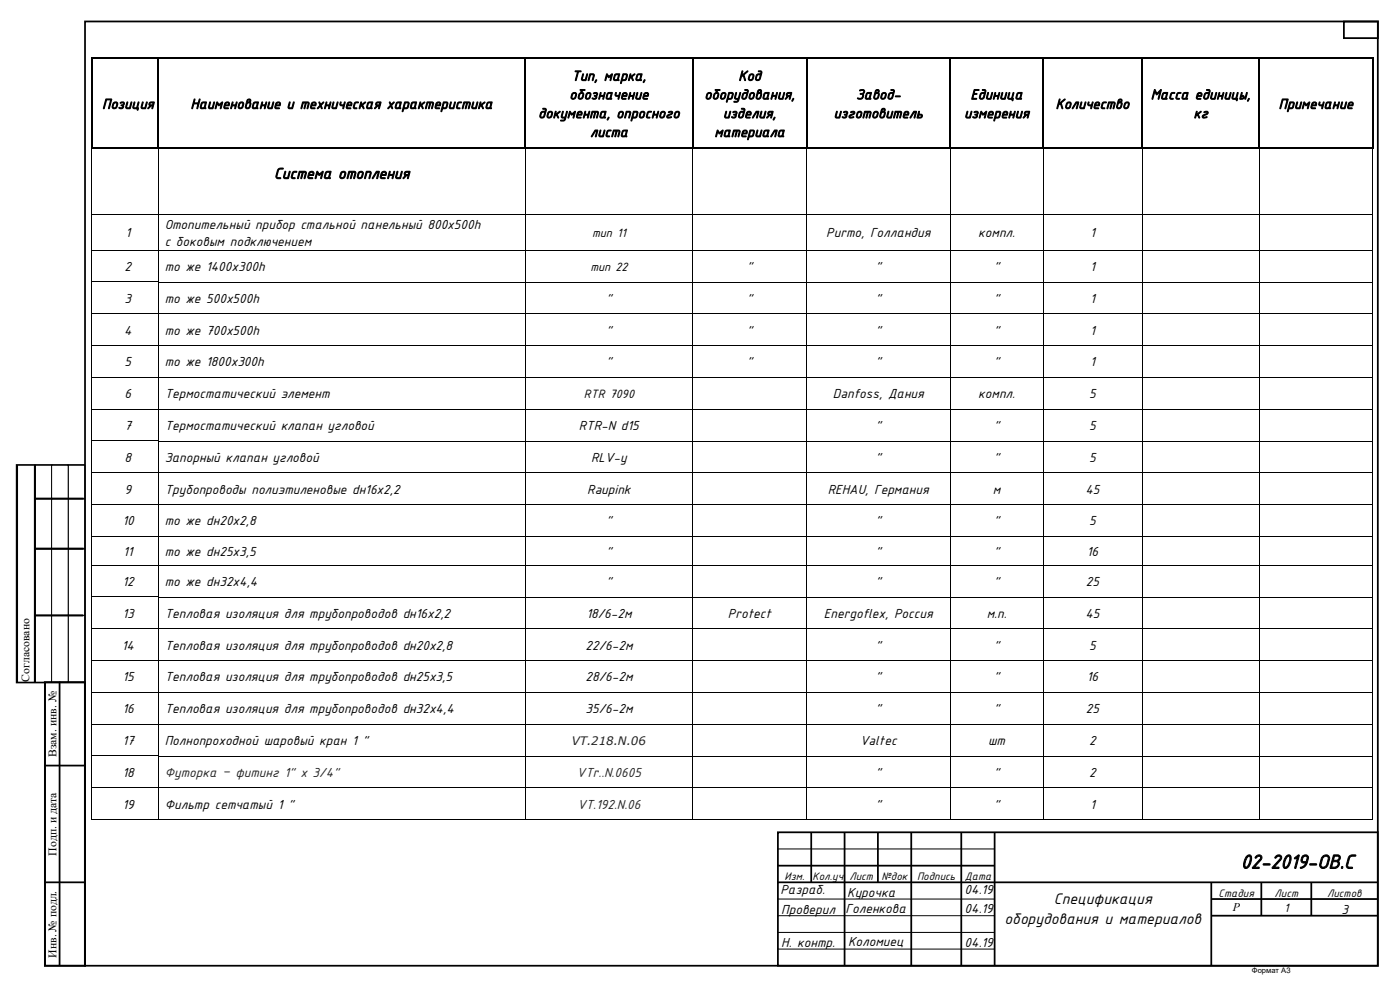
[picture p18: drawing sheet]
<svg xmlns="http://www.w3.org/2000/svg" width="420mm" height="297mm" viewBox="0 0 420 297" stroke-linecap="round" stroke-linejoin="round" font-family="sans-serif">
<defs><g id="words">
<text font-size="6.3" x="372.2" y="260.3">02-2019-ОВ.С</text>
<g font-size="5">
<text x="82.2" y="53.6">Система отопления</text>
<text x="316.2" y="270.8">Спецификация</text>
<text x="301.4" y="276.9">оборудования и материалов</text>
</g>
<g font-size="4.6">
<text x="170.8" y="29.8">обозначение</text>
<text x="171.5" y="24.2">Тип, марка,</text>
<text x="211.3" y="29.8">оборудования,</text>
<text x="221.5" y="24.2">Код</text>
<text x="256.8" y="29.8">Завод-</text>
<text x="291.2" y="29.8">Единица</text>
<text x="345.2" y="29.8">Масса единицы,</text>
<text x="30.6" y="32.6">Позиция</text>
<text x="57.2" y="32.6">Наименование и техническая характеристика</text>
<text x="161.4" y="35.4">документа, опросного</text>
<text x="216.9" y="35.4">изделия,</text>
<text x="250.1" y="35.4">изготовитель</text>
<text x="289.2" y="35.4">измерения</text>
<text x="316.7" y="32.6">Количество</text>
<text x="358" y="35.4">кг</text>
<text x="383.6" y="32.6">Примечание</text>
<text x="177" y="41">листа</text>
<text x="214.3" y="41">материала</text>
</g>
<g font-size="4.2">
<text x="37.7" y="71.2">1</text>
<text x="49.4" y="68.6">Отопительный прибор стальной панельный 800х500h</text>
<text x="247.9" y="71.2">Purmo, Голландия</text>
<text x="293.5" y="71.2">компл.</text>
<text x="327" y="71.2">1</text>
<text x="49.4" y="73.8">с боковым подключением</text>
<text x="37.4" y="81.2">2</text>
<text x="49.4" y="81.2">то же 1400х300h</text>
<text x="224" y="81.2">&quot;</text>
<text x="262.7" y="81.2">&quot;</text>
<text x="298.1" y="81.2">&quot;</text>
<text x="327" y="81.2">1</text>
<text x="37.4" y="90.8">3</text>
<text x="49.4" y="90.8">то же 500х500h</text>
<text x="181.8" y="90.8">&quot;</text>
<text x="224" y="90.8">&quot;</text>
<text x="262.7" y="90.8">&quot;</text>
<text x="298.1" y="90.8">&quot;</text>
<text x="327" y="90.8">1</text>
<text x="37.3" y="100.3">4</text>
<text x="49.4" y="100.3">то же 700х500h</text>
<text x="181.8" y="100.3">&quot;</text>
<text x="224" y="100.3">&quot;</text>
<text x="262.7" y="100.3">&quot;</text>
<text x="298.1" y="100.3">&quot;</text>
<text x="327" y="100.3">1</text>
<text x="37.4" y="109.8">5</text>
<text x="49.4" y="109.8">то же 1800х300h</text>
<text x="181.8" y="109.8">&quot;</text>
<text x="224" y="109.8">&quot;</text>
<text x="262.7" y="109.8">&quot;</text>
<text x="298.1" y="109.8">&quot;</text>
<text x="327" y="109.8">1</text>
<text x="37.4" y="119.4">6</text>
<text x="49.4" y="119.4">Термостатический элемент</text>
<text x="249.9" y="119.4">Danfoss, Дания</text>
<text x="293.5" y="119.4">компл.</text>
<text x="326.7" y="119.4">5</text>
<text x="37.4" y="128.9">7</text>
<text x="49.4" y="128.9">Термостатический клапан угловой</text>
<text x="173.6" y="128.9">RTR-N d15</text>
<text x="262.7" y="128.9">&quot;</text>
<text x="298.1" y="128.9">&quot;</text>
<text x="326.7" y="128.9">5</text>
<text x="37.4" y="138.4">8</text>
<text x="49.4" y="138.4">Запорный клапан угловой</text>
<text x="177.3" y="138.4">RLV-у</text>
<text x="262.7" y="138.4">&quot;</text>
<text x="298.1" y="138.4">&quot;</text>
<text x="326.7" y="138.4">5</text>
<text x="37.4" y="147.9">9</text>
<text x="49.4" y="147.9">Трубопроводы полиэтиленовые dн16х2,2</text>
<text x="176.2" y="147.9">Raupink</text>
<text x="248.3" y="147.9">REHAU, Германия</text>
<text x="297.8" y="147.9">м</text>
<text x="325.6" y="147.9">45</text>
<text x="36.7" y="157.5">10</text>
<text x="49.4" y="157.5">то же dн20х2,8</text>
<text x="181.8" y="157.5">&quot;</text>
<text x="262.7" y="157.5">&quot;</text>
<text x="298.1" y="157.5">&quot;</text>
<text x="326.7" y="157.5">5</text>
<text x="37" y="166.6">11</text>
<text x="49.4" y="166.6">то же dн25х3,5</text>
<text x="181.8" y="166.6">&quot;</text>
<text x="262.7" y="166.6">&quot;</text>
<text x="298.1" y="166.6">&quot;</text>
<text x="326" y="166.6">16</text>
<text x="36.7" y="175.7">12</text>
<text x="49.4" y="175.7">то же dн32х4,4</text>
<text x="181.8" y="175.7">&quot;</text>
<text x="262.7" y="175.7">&quot;</text>
<text x="298.1" y="175.7">&quot;</text>
<text x="325.7" y="175.7">25</text>
<text x="36.7" y="185.2">13</text>
<text x="49.4" y="185.2">Тепловая изоляция для трубопроводов dн16х2,2</text>
<text x="175.9" y="185.2">18/6-2м</text>
<text x="218.4" y="185.2">Protect</text>
<text x="247.2" y="185.2">Energoflex, Россия</text>
<text x="296" y="185.2">м.п.</text>
<text x="325.6" y="185.2">45</text>
<text x="36.5" y="194.7">14</text>
<text x="49.4" y="194.7">Тепловая изоляция для трубопроводов dн20х2,8</text>
<text x="175.6" y="194.7">22/6-2м</text>
<text x="262.7" y="194.7">&quot;</text>
<text x="298.1" y="194.7">&quot;</text>
<text x="326.7" y="194.7">5</text>
<text x="36.7" y="204.2">15</text>
<text x="49.4" y="204.2">Тепловая изоляция для трубопроводов dн25х3,5</text>
<text x="175.6" y="204.2">28/6-2м</text>
<text x="262.7" y="204.2">&quot;</text>
<text x="298.1" y="204.2">&quot;</text>
<text x="326" y="204.2">16</text>
<text x="36.7" y="213.8">16</text>
<text x="49.4" y="213.8">Тепловая изоляция для трубопроводов dн32х4,4</text>
<text x="175.6" y="213.8">35/6-2м</text>
<text x="262.7" y="213.8">&quot;</text>
<text x="298.1" y="213.8">&quot;</text>
<text x="325.7" y="213.8">25</text>
<text x="36.7" y="223.3">17</text>
<text x="49.4" y="223.3">Полнопроходной шаровый кран 1 &quot;</text>
<text x="258" y="223.3">Valtec</text>
<text x="296.4" y="223.3">шт</text>
<text x="326.7" y="223.3">2</text>
<text x="36.7" y="232.8">18</text>
<text x="262.7" y="232.8">&quot;</text>
<text x="298.1" y="232.8">&quot;</text>
<text x="326.7" y="232.8">2</text>
<text x="36.7" y="242.4">19</text>
<text x="49.4" y="242.4">Фильтр сетчатый 1 &quot;</text>
<text x="262.7" y="242.4">&quot;</text>
<text x="298.1" y="242.4">&quot;</text>
<text x="327" y="242.4">1</text>
<text x="234.1" y="268">Разраб.</text>
<text x="254.2" y="268.7">Курочка</text>
<text x="289.4" y="268">04.19</text>
<text x="234.4" y="273.9">Проверил</text>
<text x="253.6" y="273.7">Голенкова</text>
<text x="289.4" y="273.7">04.19</text>
<text x="402.4" y="273.9">3</text>
<text x="234.4" y="283.7">Н. контр.</text>
<text x="254.4" y="283.4">Коломиец</text>
<text x="289.4" y="283.7">04.19</text>
</g>
<g font-size="4.2" fill="#222">
<text x="49.4" y="232.8">Футорка – фитинг 1&quot; х 3/4&quot;</text>
<text x="173.1" y="232.8">VTr..N.0605</text>
<text x="173.2" y="242.4">VT.192.N.06</text>
</g>
<g font-size="3.9">
<text x="177.6" y="71">тип 11</text>
<text x="177.1" y="81.1">тип 22</text>
<text x="175.2" y="119.2">RTR 7090</text>
<text x="385.2" y="273.3">1</text>
</g>
<g font-size="3.5">
<text x="8.8" y="204.3" transform="rotate(-90 8.8 204.3)">Согласовано</text>
<text x="17" y="226.9" transform="rotate(-90 17 226.9)">Взам. инв. №</text>
<text x="17" y="256.4" transform="rotate(-90 17 256.4)">Подп. и дата</text>
<text x="235.3" y="263.7">Изм.</text>
<text x="243.8" y="263.7">Кол.уч</text>
<text x="254.9" y="263.7">Лист</text>
<text x="264.5" y="263.7">№док</text>
<text x="275.1" y="263.7">Подпись</text>
<text x="289.4" y="263.7">Дата</text>
<text x="365.6" y="268.7">Стадия</text>
<text x="382.4" y="268.7">Лист</text>
<text x="398.2" y="268.7">Листов</text>
<text x="369.8" y="272.9">Р</text>
<text x="17" y="287" transform="rotate(-90 17 287)">Инв. № подл.</text>
</g>
<text font-size="3.5" fill="#222" x="171.6" y="223.3">VT.218.N.06</text>
<text font-size="2.3" x="375.6" y="291.8">Формат А3</text>
</g></defs>
<path d="M13.5 204.5h12v85h-12z" fill="none" stroke="#000" stroke-width=".53"/>
<path d="M5.1 139.5h20v65h-20z" fill-rule="evenodd" fill="#fff"/>
<path d="M5.1 139.5h20v65h-20z" fill="none" stroke="#000" stroke-width=".71"/>
<path d="M10.5 139.5v65" fill="none" stroke="#000" stroke-width=".53"/>
<path d="M20.5 184.4h5v20.1h-5z" fill-rule="evenodd" fill="#fff"/>
<path d="M20.5 184.4h5v20.1h-5z" fill="none" stroke="#000" stroke-width=".3"/>
<path d="M15.5 184.4h5v20.1h-5z" fill-rule="evenodd" fill="#fff"/>
<path d="M15.5 184.4h5v20.1h-5z" fill="none" stroke="#000" stroke-width=".3"/>
<path d="M10.5 184.4h5v20.1h-5z" fill-rule="evenodd" fill="#fff"/>
<path d="M10.5 184.4h5v20.1h-5z" fill="none" stroke="#000" stroke-width=".3"/>
<path d="M20.5 164.4h5v20h-5z" fill-rule="evenodd" fill="#fff"/>
<path d="M20.5 164.4h5v20h-5z" fill="none" stroke="#000" stroke-width=".3"/>
<path d="M15.5 164.4h5v20h-5z" fill-rule="evenodd" fill="#fff"/>
<path d="M15.5 164.4h5v20h-5z" fill="none" stroke="#000" stroke-width=".3"/>
<path d="M10.5 164.4h5v20h-5z" fill-rule="evenodd" fill="#fff"/>
<path d="M10.5 164.4h5v20h-5z" fill="none" stroke="#000" stroke-width=".3"/>
<path d="M20.5 149.5h5v14.9h-5z" fill-rule="evenodd" fill="#fff"/>
<path d="M20.5 149.5h5v14.9h-5z" fill="none" stroke="#000" stroke-width=".3"/>
<path d="M15.5 149.5h5v14.9h-5z" fill-rule="evenodd" fill="#fff"/>
<path d="M15.5 149.5h5v14.9h-5z" fill="none" stroke="#000" stroke-width=".3"/>
<path d="M10.5 149.5h5v14.9h-5z" fill-rule="evenodd" fill="#fff"/>
<path d="M10.5 149.5h5v14.9h-5z" fill="none" stroke="#000" stroke-width=".3"/>
<path d="M20.5 139.5h5v10h-5z" fill-rule="evenodd" fill="#fff"/>
<path d="M20.5 139.5h5v10h-5z" fill="none" stroke="#000" stroke-width=".3"/>
<path d="M15.5 139.5h5v10h-5z" fill-rule="evenodd" fill="#fff"/>
<path d="M15.5 139.5h5v10h-5z" fill="none" stroke="#000" stroke-width=".3"/>
<path d="M10.5 139.5h5v10h-5z" fill-rule="evenodd" fill="#fff"/>
<path d="M10.5 139.5h5v10h-5z" fill="none" stroke="#000" stroke-width=".3"/>
<path d="M5.3 139.5h5.2v65h-5.2z" fill-rule="evenodd" fill="#fff"/>
<path d="M5.3 139.5h5.2v65h-5.2zM5.3 139.5v65" fill="none" stroke="#000" stroke-width=".3"/>
<path d="M10.5 139.5v65M10.5 149.5h14.6M10.5 164.4h14.6M10.5 184.4h14.5" fill="none" stroke="#000" stroke-width=".62" stroke-linecap="butt"/>
<path d="M403.2 6.4h10.2v5h-10.2z" fill-rule="evenodd" fill="#fff"/>
<g fill="none" stroke="#000" stroke-width=".53">
<path d="M25.5 6.4h387.8v283h-387.8zM403.2 6.4h10.2v5h-10.2zM13.5 204.4h12v85h-12zM17.9 204.3v85M13.5 229.4h12M233.4 249.4h179.9v40.1h-179.9zM233.4 259.5h65M243.4 249.4v15M253.4 249.4v40.1M263.4 249.4v15M273.4 249.4v40.1M288.4 249.4v40.1"/>
<path d="M298.4 249.4v40.1M13.5 264.4h12M233.4 264.4h180M363.4 264.4v25M363.4 269.5h50M363.4 274.4h50M378.4 264.4v10M393.4 264.4v10"/>
</g>
<path d="M233.4 254.4h65M233.4 269.5h65M233.4 274.4h65M233.4 279.5h65M233.4 284.4h65" fill="none" stroke="#000" stroke-width=".3"/>
<g fill="#000">
<path d="M27.3 17.4h.4v.3h-.4z" fill-rule="evenodd"/>
<path d="M27.3 17.4h.4v.3h-.4z" fill-rule="evenodd"/>
<path d="M47.3 17.4h.4v.3h-.4z" fill-rule="evenodd"/>
<path d="M157.4 17.4h.3v.3h-.3z" fill-rule="evenodd"/>
<path d="M207.7 17.4h.3v.3h-.3z" fill-rule="evenodd"/>
<path d="M241.8 17.4h.3v.3h-.3z" fill-rule="evenodd"/>
<path d="M284.9 17.4h.3v.3h-.3z" fill-rule="evenodd"/>
<path d="M312.7 17.4h.4v.3h-.4z" fill-rule="evenodd"/>
<path d="M342.4 17.4h.4v.3h-.4z" fill-rule="evenodd"/>
<path d="M377.6 17.4h.3v.3h-.3z" fill-rule="evenodd"/>
<path d="M411.7 17.4h.3v.3h-.3z" fill-rule="evenodd"/>
<path d="M411.7 17.4h.3v.3h-.3z" fill-rule="evenodd"/>
</g>
<g fill="none" stroke="#000" stroke-width=".34">
<path d="M27.5 17.7v26.5M27.7 17.5h19.6M47.5 17.7v26.5M47.7 17.5h109.7M157.5 17.7v26.5M157.7 17.5h50M207.8 17.7v26.5M208 17.5h33.8M242 17.7v26.5M242.1 17.5h42.8M285.1 17.7v26.5M285.2 17.5h27.5"/>
<path d="M312.9 17.7v26.5M313.1 17.5h29.3M342.6 17.7v26.5M342.8 17.5h34.8M377.8 17.7v26.5M377.9 17.5h33.8M411.9 17.7v26.5"/>
</g>
<g fill="#fff">
<path d="M47.6 44.5h109.8v19.8h-109.8z" fill-rule="evenodd"/>
<path d="M49.4 44.5h106.2v10.3h-106.2z" fill-rule="evenodd"/>
<path d="M49.4 54.8h106.2v9.5h-106.2z" fill-rule="evenodd"/>
<path d="M157.7 44.5h50v19.8h-50z" fill-rule="evenodd"/>
<path d="M159.4 49.7h46.5v9.4h-46.5z" fill-rule="evenodd"/>
<path d="M208 44.5h33.8v19.8h-33.8z" fill-rule="evenodd"/>
<path d="M209.7 49.7h30.4v9.4h-30.4z" fill-rule="evenodd"/>
<path d="M242.1 44.5h42.8v19.8h-42.8z" fill-rule="evenodd"/>
<path d="M243.9 49.7h39.3v9.4h-39.3z" fill-rule="evenodd"/>
<path d="M285.2 44.5h27.6v19.8h-27.6z" fill-rule="evenodd"/>
<path d="M287 49.7h24v9.4h-24z" fill-rule="evenodd"/>
<path d="M313 44.5h29.5v19.8h-29.5z" fill-rule="evenodd"/>
<path d="M314.8 49.7h25.9v9.4h-25.9z" fill-rule="evenodd"/>
</g>
<g fill="#000">
<path d="M27.3 44.2h.4v.3h-.4z" fill-rule="evenodd"/>
<path d="M27.3 44.2h.4v.3h-.4z" fill-rule="evenodd"/>
<path d="M27.7 44.2h.3v.3h-.3z" fill-rule="evenodd"/>
<path d="M47.3 44.2h.4v.3h-.4z" fill-rule="evenodd"/>
<path d="M47.7 44.2h.3v.3h-.3z" fill-rule="evenodd"/>
<path d="M157.4 44.2h.3v.3h-.3z" fill-rule="evenodd"/>
<path d="M157.7 44.2h.3v.3h-.3z" fill-rule="evenodd"/>
<path d="M207.7 44.2h.3v.3h-.3z" fill-rule="evenodd"/>
<path d="M208 44.2h.3v.3h-.3z" fill-rule="evenodd"/>
<path d="M241.8 44.2h.3v.3h-.3z" fill-rule="evenodd"/>
<path d="M242.1 44.2h.4v.3h-.4z" fill-rule="evenodd"/>
<path d="M284.9 44.2h.3v.3h-.3z" fill-rule="evenodd"/>
<path d="M285.2 44.2h.4v.3h-.4z" fill-rule="evenodd"/>
<path d="M312.7 44.2h.4v.3h-.4z" fill-rule="evenodd"/>
<path d="M313.1 44.2h.3v.3h-.3z" fill-rule="evenodd"/>
<path d="M342.4 44.2h.4v.3h-.4z" fill-rule="evenodd"/>
<path d="M342.8 44.2h.3v.3h-.3z" fill-rule="evenodd"/>
<path d="M377.6 44.2h.3v.3h-.3z" fill-rule="evenodd"/>
<path d="M377.9 44.2h.4v.3h-.4z" fill-rule="evenodd"/>
<path d="M411.7 44.2h.3v.3h-.3z" fill-rule="evenodd"/>
<path d="M411.7 44.2h.3v.3h-.3z" fill-rule="evenodd"/>
</g>
<path d="M28 44.4h19.3M48 44.4h109.4M158 44.4h49.7M208.3 44.4h33.5M242.5 44.4h42.4M285.6 44.4h27.1M313.4 44.4h29M343.1 44.4h34.5M378.3 44.4h33.4" fill="none" stroke="#000" stroke-width=".34"/>
<path d="M27.5 44.5v19.8M47.5 44.5v19.8M157.5 44.5v19.8M207.8 44.5v19.8M242 44.5v19.8M285.1 44.5v19.8M312.9 44.5v19.8M342.6 44.5v19.8M377.8 44.5v19.8M411.9 44.5v19.8" fill="none" stroke="#000" stroke-width=".3"/>
<g fill="#fff">
<path d="M47.6 64.5h109.8v10.4h-109.8z" fill-rule="evenodd"/>
<path d="M49.4 64.5h106.2v5.2h-106.2z" fill-rule="evenodd"/>
<path d="M49.4 69.7h106.2v5.2h-106.2z" fill-rule="evenodd"/>
<path d="M157.7 64.5h50v10.4h-50z" fill-rule="evenodd"/>
<path d="M159.4 67.3h46.5v4.8h-46.5z" fill-rule="evenodd"/>
<path d="M208 64.5h33.8v10.4h-33.8z" fill-rule="evenodd"/>
<path d="M209.7 67.1h30.4v5.2h-30.4z" fill-rule="evenodd"/>
<path d="M242.1 64.5h42.8v10.4h-42.8z" fill-rule="evenodd"/>
<path d="M243.9 67.1h39.3v5.2h-39.3z" fill-rule="evenodd"/>
<path d="M285.2 64.5h27.6v10.4h-27.6z" fill-rule="evenodd"/>
<path d="M287 67.1h24v5.2h-24z" fill-rule="evenodd"/>
<path d="M313 64.5h29.5v10.4h-29.5z" fill-rule="evenodd"/>
<path d="M314.8 67.1h25.9v5.2h-25.9z" fill-rule="evenodd"/>
</g>
<g fill="#000">
<path d="M27.4 64.3l.2 .2z" fill-rule="evenodd"/>
<path d="M47.4 64.3l.2 .2z" fill-rule="evenodd"/>
<path d="M157.4 64.3h.3v.2h-.3z" fill-rule="evenodd"/>
<path d="M207.7 64.3h.3v.2h-.3z" fill-rule="evenodd"/>
<path d="M241.8 64.3h.3v.2h-.3z" fill-rule="evenodd"/>
<path d="M284.9 64.3h.3v.2h-.3z" fill-rule="evenodd"/>
<path d="M312.8 64.3h.2v.2h-.2z" fill-rule="evenodd"/>
<path d="M342.5 64.3h.2v.2h-.2z" fill-rule="evenodd"/>
<path d="M377.6 64.3h.3v.2h-.3z" fill-rule="evenodd"/>
<path d="M411.8 64.3l.1 .2z" fill-rule="evenodd"/>
</g>
<g fill="none" stroke="#000" stroke-width=".3">
<path d="M27.5 64.5v10.4M27.6 64.4h19.8M47.5 64.5v10.4M47.6 64.4h109.8M157.5 64.5v10.4M157.7 64.4h50M207.8 64.5v10.4M208 64.4h33.8M242 64.5v10.4M242.1 64.4h42.8M285.1 64.5v10.4M285.2 64.4h27.6"/>
<path d="M312.9 64.5v10.4M313 64.4h29.5M342.6 64.5v10.4M342.7 64.4h34.9M377.8 64.5v10.4M377.9 64.4h33.9M411.9 64.5v10.4"/>
</g>
<g fill="#fff">
<path d="M47.6 75.1h109.8v9.3h-109.8z" fill-rule="evenodd"/>
<path d="M49.4 77.2h106.2v5.2h-106.2z" fill-rule="evenodd"/>
<path d="M157.7 75.1h50v9.3h-50z" fill-rule="evenodd"/>
<path d="M159.4 77.4h46.5v4.8h-46.5z" fill-rule="evenodd"/>
<path d="M208 75.1h33.8v9.3h-33.8z" fill-rule="evenodd"/>
<path d="M209.7 77.2h30.4v5.2h-30.4z" fill-rule="evenodd"/>
<path d="M242.1 75.1h42.8v9.3h-42.8z" fill-rule="evenodd"/>
<path d="M243.9 77.2h39.3v5.2h-39.3z" fill-rule="evenodd"/>
<path d="M285.2 75.1h27.6v9.3h-27.6z" fill-rule="evenodd"/>
<path d="M287 77.2h24v5.2h-24z" fill-rule="evenodd"/>
<path d="M313 75.1h29.5v9.3h-29.5z" fill-rule="evenodd"/>
<path d="M314.8 77.2h25.9v5.2h-25.9z" fill-rule="evenodd"/>
</g>
<g fill="#000">
<path d="M27.4 74.9l.2 .2z" fill-rule="evenodd"/>
<path d="M47.4 74.9l.2 .2z" fill-rule="evenodd"/>
<path d="M157.4 74.9h.3v.2h-.3z" fill-rule="evenodd"/>
<path d="M207.7 74.9h.3v.2h-.3z" fill-rule="evenodd"/>
<path d="M241.8 74.9h.3v.2h-.3z" fill-rule="evenodd"/>
<path d="M284.9 74.9h.3v.2h-.3z" fill-rule="evenodd"/>
<path d="M312.8 74.9h.2v.2h-.2z" fill-rule="evenodd"/>
<path d="M342.5 74.9h.2v.2h-.2z" fill-rule="evenodd"/>
<path d="M377.6 74.9h.3v.2h-.3z" fill-rule="evenodd"/>
<path d="M411.8 74.9l.1 .2z" fill-rule="evenodd"/>
</g>
<g fill="none" stroke="#000" stroke-width=".3">
<path d="M27.5 75.1v9.3M27.6 75h19.8M47.5 75.1v9.3M47.6 75h109.8M157.5 75.1v9.3M157.7 75h50M207.8 75.1v9.3M208 75h33.8M242 75.1v9.3M242.1 75h42.8M285.1 75.1v9.3M285.2 75h27.6"/>
<path d="M312.9 75.1v9.3M313 75h29.5M342.6 75.1v9.3M342.7 75h34.9M377.8 75.1v9.3M377.9 75h33.9M411.9 75.1v9.3"/>
</g>
<g fill="#fff">
<path d="M47.6 84.7h109.8v9.3h-109.8z" fill-rule="evenodd"/>
<path d="M49.4 86.7h106.2v5.2h-106.2z" fill-rule="evenodd"/>
<path d="M157.7 84.7h50v9.3h-50z" fill-rule="evenodd"/>
<path d="M159.4 86.7h46.5v5.2h-46.5z" fill-rule="evenodd"/>
<path d="M208 84.7h33.8v9.3h-33.8z" fill-rule="evenodd"/>
<path d="M209.7 86.7h30.4v5.2h-30.4z" fill-rule="evenodd"/>
<path d="M242.1 84.7h42.8v9.3h-42.8z" fill-rule="evenodd"/>
<path d="M243.9 86.7h39.3v5.2h-39.3z" fill-rule="evenodd"/>
<path d="M285.2 84.7h27.6v9.3h-27.6z" fill-rule="evenodd"/>
<path d="M287 86.7h24v5.2h-24z" fill-rule="evenodd"/>
<path d="M313 84.7h29.5v9.3h-29.5z" fill-rule="evenodd"/>
<path d="M314.8 86.7h25.9v5.2h-25.9z" fill-rule="evenodd"/>
</g>
<g fill="#000">
<path d="M27.4 84.4l.2 .3z" fill-rule="evenodd"/>
<path d="M47.4 84.4l.2 .3z" fill-rule="evenodd"/>
<path d="M157.4 84.4h.3v.3h-.3z" fill-rule="evenodd"/>
<path d="M207.7 84.4h.3v.3h-.3z" fill-rule="evenodd"/>
<path d="M241.8 84.4h.3v.3h-.3z" fill-rule="evenodd"/>
<path d="M284.9 84.4h.3v.3h-.3z" fill-rule="evenodd"/>
<path d="M312.8 84.4h.2v.3h-.2z" fill-rule="evenodd"/>
<path d="M342.5 84.4h.2v.3h-.2z" fill-rule="evenodd"/>
<path d="M377.6 84.4h.3v.3h-.3z" fill-rule="evenodd"/>
<path d="M411.8 84.4l.1 .3z" fill-rule="evenodd"/>
</g>
<g fill="none" stroke="#000" stroke-width=".3">
<path d="M27.5 84.7v9.3M27.6 84.5h19.8M47.5 84.7v9.3M47.6 84.5h109.8M157.5 84.7v9.3M157.7 84.5h50M207.8 84.7v9.3M208 84.5h33.8M242 84.7v9.3M242.1 84.5h42.8M285.1 84.7v9.3M285.2 84.5h27.6"/>
<path d="M312.9 84.7v9.3M313 84.5h29.5M342.6 84.7v9.3M342.7 84.5h34.9M377.8 84.7v9.3M377.9 84.5h33.9M411.9 84.7v9.3"/>
</g>
<g fill="#fff">
<path d="M47.6 94.2h109.8v9.3h-109.8z" fill-rule="evenodd"/>
<path d="M49.4 96.2h106.2v5.2h-106.2z" fill-rule="evenodd"/>
<path d="M157.7 94.2h50v9.3h-50z" fill-rule="evenodd"/>
<path d="M159.4 96.2h46.5v5.2h-46.5z" fill-rule="evenodd"/>
<path d="M208 94.2h33.8v9.3h-33.8z" fill-rule="evenodd"/>
<path d="M209.7 96.2h30.4v5.2h-30.4z" fill-rule="evenodd"/>
<path d="M242.1 94.2h42.8v9.3h-42.8z" fill-rule="evenodd"/>
<path d="M243.9 96.2h39.3v5.2h-39.3z" fill-rule="evenodd"/>
<path d="M285.2 94.2h27.6v9.3h-27.6z" fill-rule="evenodd"/>
<path d="M287 96.2h24v5.2h-24z" fill-rule="evenodd"/>
<path d="M313 94.2h29.5v9.3h-29.5z" fill-rule="evenodd"/>
<path d="M314.8 96.2h25.9v5.2h-25.9z" fill-rule="evenodd"/>
</g>
<g fill="#000">
<path d="M27.4 94l.2 .2z" fill-rule="evenodd"/>
<path d="M47.4 94l.2 .2z" fill-rule="evenodd"/>
<path d="M157.4 94h.3v.2h-.3z" fill-rule="evenodd"/>
<path d="M207.7 94h.3v.2h-.3z" fill-rule="evenodd"/>
<path d="M241.8 94h.3v.2h-.3z" fill-rule="evenodd"/>
<path d="M284.9 94h.3v.2h-.3z" fill-rule="evenodd"/>
<path d="M312.8 94h.2v.2h-.2z" fill-rule="evenodd"/>
<path d="M342.5 94h.2v.2h-.2z" fill-rule="evenodd"/>
<path d="M377.6 94h.3v.2h-.3z" fill-rule="evenodd"/>
<path d="M411.8 94l.1 .2z" fill-rule="evenodd"/>
</g>
<g fill="none" stroke="#000" stroke-width=".3">
<path d="M27.5 94.2v9.3M27.6 94h19.8M47.5 94.2v9.3M47.6 94.1h109.8M157.5 94.2v9.3M157.7 94.1h50M207.8 94.2v9.3M208 94.1h33.8M242 94.2v9.3M242.1 94.1h42.8M285.1 94.2v9.3M285.2 94.1h27.6"/>
<path d="M312.9 94.2v9.3M313 94.1h29.5M342.6 94.2v9.3M342.7 94.1h34.9M377.8 94.2v9.3M377.9 94.1h33.9M411.9 94.2v9.3"/>
</g>
<g fill="#fff">
<path d="M47.6 103.7h109.8v9.3h-109.8z" fill-rule="evenodd"/>
<path d="M49.4 105.8h106.2v5.2h-106.2z" fill-rule="evenodd"/>
<path d="M157.7 103.7h50v9.3h-50z" fill-rule="evenodd"/>
<path d="M159.4 105.8h46.5v5.2h-46.5z" fill-rule="evenodd"/>
<path d="M208 103.7h33.8v9.3h-33.8z" fill-rule="evenodd"/>
<path d="M209.7 105.8h30.4v5.2h-30.4z" fill-rule="evenodd"/>
<path d="M242.1 103.7h42.8v9.3h-42.8z" fill-rule="evenodd"/>
<path d="M243.9 105.8h39.3v5.2h-39.3z" fill-rule="evenodd"/>
<path d="M285.2 103.7h27.6v9.3h-27.6z" fill-rule="evenodd"/>
<path d="M287 105.8h24v5.2h-24z" fill-rule="evenodd"/>
<path d="M313 103.7h29.5v9.3h-29.5z" fill-rule="evenodd"/>
<path d="M314.8 105.8h25.9v5.2h-25.9z" fill-rule="evenodd"/>
</g>
<g fill="#000">
<path d="M27.4 103.5l.2 .2z" fill-rule="evenodd"/>
<path d="M47.4 103.5l.2 .2z" fill-rule="evenodd"/>
<path d="M157.4 103.5h.3v.2h-.3z" fill-rule="evenodd"/>
<path d="M207.7 103.5h.3v.2h-.3z" fill-rule="evenodd"/>
<path d="M241.8 103.5h.3v.2h-.3z" fill-rule="evenodd"/>
<path d="M284.9 103.5h.3v.2h-.3z" fill-rule="evenodd"/>
<path d="M312.8 103.5h.2v.2h-.2z" fill-rule="evenodd"/>
<path d="M342.5 103.5h.2v.2h-.2z" fill-rule="evenodd"/>
<path d="M377.6 103.5h.3v.2h-.3z" fill-rule="evenodd"/>
<path d="M411.8 103.5l.1 .2z" fill-rule="evenodd"/>
</g>
<g fill="none" stroke="#000" stroke-width=".3">
<path d="M27.5 103.7v9.3M27.6 103.6h19.8M47.5 103.7v9.3M47.6 103.6h109.8M157.5 103.7v9.3M157.7 103.6h50M207.8 103.7v9.3M208 103.6h33.8M242 103.7v9.3M242.1 103.6h42.8M285.1 103.7v9.3M285.2 103.6h27.6"/>
<path d="M312.9 103.7v9.3M313 103.6h29.5M342.6 103.7v9.3M342.7 103.6h34.9M377.8 103.7v9.3M377.9 103.6h33.9M411.9 103.7v9.3"/>
</g>
<g fill="#fff">
<path d="M47.6 113.3h109.8v9.2h-109.8z" fill-rule="evenodd"/>
<path d="M49.4 115.3h106.2v5.2h-106.2z" fill-rule="evenodd"/>
<path d="M157.7 113.3h50v9.2h-50z" fill-rule="evenodd"/>
<path d="M159.4 115.5h46.5v4.8h-46.5z" fill-rule="evenodd"/>
<path d="M208 113.3h33.8v9.2h-33.8z" fill-rule="evenodd"/>
<path d="M209.7 115.3h30.4v5.2h-30.4z" fill-rule="evenodd"/>
<path d="M242.1 113.3h42.8v9.2h-42.8z" fill-rule="evenodd"/>
<path d="M243.9 115.3h39.3v5.2h-39.3z" fill-rule="evenodd"/>
<path d="M285.2 113.3h27.6v9.2h-27.6z" fill-rule="evenodd"/>
<path d="M287 115.3h24v5.2h-24z" fill-rule="evenodd"/>
<path d="M313 113.3h29.5v9.2h-29.5z" fill-rule="evenodd"/>
<path d="M314.8 115.3h25.9v5.2h-25.9z" fill-rule="evenodd"/>
</g>
<g fill="#000">
<path d="M27.4 113l.2 .3z" fill-rule="evenodd"/>
<path d="M47.4 113l.2 .3z" fill-rule="evenodd"/>
<path d="M157.4 113h.3v.3h-.3z" fill-rule="evenodd"/>
<path d="M207.7 113h.3v.3h-.3z" fill-rule="evenodd"/>
<path d="M241.8 113h.3v.3h-.3z" fill-rule="evenodd"/>
<path d="M284.9 113h.3v.3h-.3z" fill-rule="evenodd"/>
<path d="M312.8 113h.2v.3h-.2z" fill-rule="evenodd"/>
<path d="M342.5 113h.2v.3h-.2z" fill-rule="evenodd"/>
<path d="M377.6 113h.3v.3h-.3z" fill-rule="evenodd"/>
<path d="M411.8 113l.1 .3z" fill-rule="evenodd"/>
</g>
<g fill="none" stroke="#000" stroke-width=".3">
<path d="M27.5 113.3v9.2M27.6 113.1h19.8M47.5 113.3v9.2M47.6 113.1h109.8M157.5 113.3v9.2M157.7 113.1h50M207.8 113.3v9.2M208 113.1h33.8M242 113.3v9.2M242.1 113.1h42.8M285.1 113.3v9.2M285.2 113.1h27.6"/>
<path d="M312.9 113.3v9.2M313 113.1h29.5M342.6 113.3v9.2M342.7 113.1h34.9M377.8 113.3v9.2M377.9 113.1h33.9M411.9 113.3v9.2"/>
</g>
<g fill="#fff">
<path d="M47.6 122.8h109.8v9.3h-109.8z" fill-rule="evenodd"/>
<path d="M49.4 124.8h106.2v5.2h-106.2z" fill-rule="evenodd"/>
<path d="M157.7 122.8h50v9.3h-50z" fill-rule="evenodd"/>
<path d="M159.4 124.8h46.5v5.2h-46.5z" fill-rule="evenodd"/>
<path d="M208 122.8h33.8v9.3h-33.8z" fill-rule="evenodd"/>
<path d="M209.7 124.8h30.4v5.2h-30.4z" fill-rule="evenodd"/>
<path d="M242.1 122.8h42.8v9.3h-42.8z" fill-rule="evenodd"/>
<path d="M243.9 124.8h39.3v5.2h-39.3z" fill-rule="evenodd"/>
<path d="M285.2 122.8h27.6v9.3h-27.6z" fill-rule="evenodd"/>
<path d="M287 124.8h24v5.2h-24z" fill-rule="evenodd"/>
<path d="M313 122.8h29.5v9.3h-29.5z" fill-rule="evenodd"/>
<path d="M314.8 124.8h25.9v5.2h-25.9z" fill-rule="evenodd"/>
</g>
<g fill="#000">
<path d="M27.4 122.5l.2 .3z" fill-rule="evenodd"/>
<path d="M47.4 122.5l.2 .3z" fill-rule="evenodd"/>
<path d="M157.4 122.5h.3v.3h-.3z" fill-rule="evenodd"/>
<path d="M207.7 122.5h.3v.3h-.3z" fill-rule="evenodd"/>
<path d="M241.8 122.5h.3v.3h-.3z" fill-rule="evenodd"/>
<path d="M284.9 122.5h.3v.3h-.3z" fill-rule="evenodd"/>
<path d="M312.8 122.5h.2v.3h-.2z" fill-rule="evenodd"/>
<path d="M342.5 122.5h.2v.3h-.2z" fill-rule="evenodd"/>
<path d="M377.6 122.5h.3v.3h-.3z" fill-rule="evenodd"/>
<path d="M411.8 122.5l.1 .3z" fill-rule="evenodd"/>
</g>
<g fill="none" stroke="#000" stroke-width=".3">
<path d="M27.5 122.8v9.3M27.6 122.6h19.8M47.5 122.8v9.3M47.6 122.7h109.8M157.5 122.8v9.3M157.7 122.7h50M207.8 122.8v9.3M208 122.7h33.8M242 122.8v9.3M242.1 122.7h42.8M285.1 122.8v9.3M285.2 122.7h27.6"/>
<path d="M312.9 122.8v9.3M313 122.7h29.5M342.6 122.8v9.3M342.7 122.7h34.9M377.8 122.8v9.3M377.9 122.7h33.9M411.9 122.8v9.3"/>
</g>
<g fill="#fff">
<path d="M47.6 132.3h109.8v9.3h-109.8z" fill-rule="evenodd"/>
<path d="M49.4 134.3h106.2v5.2h-106.2z" fill-rule="evenodd"/>
<path d="M157.7 132.3h50v9.3h-50z" fill-rule="evenodd"/>
<path d="M159.4 134.3h46.5v5.2h-46.5z" fill-rule="evenodd"/>
<path d="M208 132.3h33.8v9.3h-33.8z" fill-rule="evenodd"/>
<path d="M209.7 134.3h30.4v5.2h-30.4z" fill-rule="evenodd"/>
<path d="M242.1 132.3h42.8v9.3h-42.8z" fill-rule="evenodd"/>
<path d="M243.9 134.3h39.3v5.2h-39.3z" fill-rule="evenodd"/>
<path d="M285.2 132.3h27.6v9.3h-27.6z" fill-rule="evenodd"/>
<path d="M287 134.3h24v5.2h-24z" fill-rule="evenodd"/>
<path d="M313 132.3h29.5v9.3h-29.5z" fill-rule="evenodd"/>
<path d="M314.8 134.3h25.9v5.2h-25.9z" fill-rule="evenodd"/>
</g>
<g fill="#000">
<path d="M27.4 132.1l.2 .2z" fill-rule="evenodd"/>
<path d="M47.4 132.1l.2 .2z" fill-rule="evenodd"/>
<path d="M157.4 132.1h.3v.2h-.3z" fill-rule="evenodd"/>
<path d="M207.7 132.1h.3v.2h-.3z" fill-rule="evenodd"/>
<path d="M241.8 132.1h.3v.2h-.3z" fill-rule="evenodd"/>
<path d="M284.9 132.1h.3v.2h-.3z" fill-rule="evenodd"/>
<path d="M312.8 132.1h.2v.2h-.2z" fill-rule="evenodd"/>
<path d="M342.5 132.1h.2v.2h-.2z" fill-rule="evenodd"/>
<path d="M377.6 132.1h.3v.2h-.3z" fill-rule="evenodd"/>
<path d="M411.8 132.1l.1 .2z" fill-rule="evenodd"/>
</g>
<g fill="none" stroke="#000" stroke-width=".3">
<path d="M27.5 132.3v9.3M27.6 132.1h19.8M47.5 132.3v9.3M47.6 132.2h109.8M157.5 132.3v9.3M157.7 132.2h50M207.8 132.3v9.3M208 132.2h33.8M242 132.3v9.3M242.1 132.2h42.8M285.1 132.3v9.3M285.2 132.2h27.6"/>
<path d="M312.9 132.3v9.3M313 132.2h29.5M342.6 132.3v9.3M342.7 132.2h34.9M377.8 132.3v9.3M377.9 132.2h33.9M411.9 132.3v9.3"/>
</g>
<g fill="#fff">
<path d="M47.6 141.8h109.8v9.3h-109.8z" fill-rule="evenodd"/>
<path d="M49.4 143.9h106.2v5.2h-106.2z" fill-rule="evenodd"/>
<path d="M157.7 141.8h50v9.3h-50z" fill-rule="evenodd"/>
<path d="M159.4 143.9h46.5v5.2h-46.5z" fill-rule="evenodd"/>
<path d="M208 141.8h33.8v9.3h-33.8z" fill-rule="evenodd"/>
<path d="M209.7 143.9h30.4v5.2h-30.4z" fill-rule="evenodd"/>
<path d="M242.1 141.8h42.8v9.3h-42.8z" fill-rule="evenodd"/>
<path d="M243.9 143.9h39.3v5.2h-39.3z" fill-rule="evenodd"/>
<path d="M285.2 141.8h27.6v9.3h-27.6z" fill-rule="evenodd"/>
<path d="M287 143.9h24v5.2h-24z" fill-rule="evenodd"/>
<path d="M313 141.8h29.5v9.3h-29.5z" fill-rule="evenodd"/>
<path d="M314.8 143.9h25.9v5.2h-25.9z" fill-rule="evenodd"/>
</g>
<g fill="#000">
<path d="M27.4 141.6l.2 .2z" fill-rule="evenodd"/>
<path d="M47.4 141.6l.2 .2z" fill-rule="evenodd"/>
<path d="M157.4 141.6h.3v.2h-.3z" fill-rule="evenodd"/>
<path d="M207.7 141.6h.3v.2h-.3z" fill-rule="evenodd"/>
<path d="M241.8 141.6h.3v.2h-.3z" fill-rule="evenodd"/>
<path d="M284.9 141.6h.3v.2h-.3z" fill-rule="evenodd"/>
<path d="M312.8 141.6h.2v.2h-.2z" fill-rule="evenodd"/>
<path d="M342.5 141.6h.2v.2h-.2z" fill-rule="evenodd"/>
<path d="M377.6 141.6h.3v.2h-.3z" fill-rule="evenodd"/>
<path d="M411.8 141.6l.1 .2z" fill-rule="evenodd"/>
</g>
<g fill="none" stroke="#000" stroke-width=".3">
<path d="M27.5 141.8v9.3M27.6 141.7h19.8M47.5 141.8v9.3M47.6 141.7h109.8M157.5 141.8v9.3M157.7 141.7h50M207.8 141.8v9.3M208 141.7h33.8M242 141.8v9.3M242.1 141.7h42.8M285.1 141.8v9.3M285.2 141.7h27.6"/>
<path d="M312.9 141.8v9.3M313 141.7h29.5M342.6 141.8v9.3M342.7 141.7h34.9M377.8 141.8v9.3M377.9 141.7h33.9M411.9 141.8v9.3"/>
</g>
<g fill="#fff">
<path d="M47.6 151.4h109.8v9.2h-109.8z" fill-rule="evenodd"/>
<path d="M49.4 153.4h106.2v5.2h-106.2z" fill-rule="evenodd"/>
<path d="M157.7 151.4h50v9.2h-50z" fill-rule="evenodd"/>
<path d="M159.4 153.4h46.5v5.2h-46.5z" fill-rule="evenodd"/>
<path d="M208 151.4h33.8v9.2h-33.8z" fill-rule="evenodd"/>
<path d="M209.7 153.4h30.4v5.2h-30.4z" fill-rule="evenodd"/>
<path d="M242.1 151.4h42.8v9.2h-42.8z" fill-rule="evenodd"/>
<path d="M243.9 153.4h39.3v5.2h-39.3z" fill-rule="evenodd"/>
<path d="M285.2 151.4h27.6v9.2h-27.6z" fill-rule="evenodd"/>
<path d="M287 153.4h24v5.2h-24z" fill-rule="evenodd"/>
<path d="M313 151.4h29.5v9.2h-29.5z" fill-rule="evenodd"/>
<path d="M314.8 153.4h25.9v5.2h-25.9z" fill-rule="evenodd"/>
</g>
<g fill="#000">
<path d="M27.4 151.1l.2 .3z" fill-rule="evenodd"/>
<path d="M47.4 151.1l.2 .3z" fill-rule="evenodd"/>
<path d="M157.4 151.1h.3v.3h-.3z" fill-rule="evenodd"/>
<path d="M207.7 151.1h.3v.3h-.3z" fill-rule="evenodd"/>
<path d="M241.8 151.1h.3v.3h-.3z" fill-rule="evenodd"/>
<path d="M284.9 151.1h.3v.3h-.3z" fill-rule="evenodd"/>
<path d="M312.8 151.1h.2v.3h-.2z" fill-rule="evenodd"/>
<path d="M342.5 151.1h.2v.3h-.2z" fill-rule="evenodd"/>
<path d="M377.6 151.1h.3v.3h-.3z" fill-rule="evenodd"/>
<path d="M411.8 151.1l.1 .3z" fill-rule="evenodd"/>
</g>
<g fill="none" stroke="#000" stroke-width=".3">
<path d="M27.5 151.4v9.2M27.6 151.2h19.8M47.5 151.4v9.2M47.6 151.2h109.8M157.5 151.4v9.2M157.7 151.2h50M207.8 151.4v9.2M208 151.2h33.8M242 151.4v9.2M242.1 151.2h42.8M285.1 151.4v9.2M285.2 151.2h27.6"/>
<path d="M312.9 151.4v9.2M313 151.2h29.5M342.6 151.4v9.2M342.7 151.2h34.9M377.8 151.4v9.2M377.9 151.2h33.9M411.9 151.4v9.2"/>
</g>
<g fill="#fff">
<path d="M47.6 160.9h109.8v8.4h-109.8z" fill-rule="evenodd"/>
<path d="M49.4 162.5h106.2v5.2h-106.2z" fill-rule="evenodd"/>
<path d="M157.7 160.9h50v8.4h-50z" fill-rule="evenodd"/>
<path d="M159.4 162.5h46.5v5.2h-46.5z" fill-rule="evenodd"/>
<path d="M208 160.9h33.8v8.4h-33.8z" fill-rule="evenodd"/>
<path d="M209.7 162.5h30.4v5.2h-30.4z" fill-rule="evenodd"/>
<path d="M242.1 160.9h42.8v8.4h-42.8z" fill-rule="evenodd"/>
<path d="M243.9 162.5h39.3v5.2h-39.3z" fill-rule="evenodd"/>
<path d="M285.2 160.9h27.6v8.4h-27.6z" fill-rule="evenodd"/>
<path d="M287 162.5h24v5.2h-24z" fill-rule="evenodd"/>
<path d="M313 160.9h29.5v8.4h-29.5z" fill-rule="evenodd"/>
<path d="M314.8 162.5h25.9v5.2h-25.9z" fill-rule="evenodd"/>
</g>
<g fill="#000">
<path d="M27.4 160.6l.2 .3z" fill-rule="evenodd"/>
<path d="M47.4 160.6l.2 .3z" fill-rule="evenodd"/>
<path d="M157.4 160.6h.3v.3h-.3z" fill-rule="evenodd"/>
<path d="M207.7 160.6h.3v.3h-.3z" fill-rule="evenodd"/>
<path d="M241.8 160.6h.3v.3h-.3z" fill-rule="evenodd"/>
<path d="M284.9 160.6h.3v.3h-.3z" fill-rule="evenodd"/>
<path d="M312.8 160.6h.2v.3h-.2z" fill-rule="evenodd"/>
<path d="M342.5 160.6h.2v.3h-.2z" fill-rule="evenodd"/>
<path d="M377.6 160.6h.3v.3h-.3z" fill-rule="evenodd"/>
<path d="M411.8 160.6l.1 .3z" fill-rule="evenodd"/>
</g>
<g fill="none" stroke="#000" stroke-width=".3">
<path d="M27.5 160.9v8.4M27.6 160.7h19.8M47.5 160.9v8.4M47.6 160.8h109.8M157.5 160.9v8.4M157.7 160.8h50M207.8 160.9v8.4M208 160.8h33.8M242 160.9v8.4M242.1 160.8h42.8M285.1 160.9v8.4M285.2 160.8h27.6"/>
<path d="M312.9 160.9v8.4M313 160.8h29.5M342.6 160.9v8.4M342.7 160.8h34.9M377.8 160.9v8.4M377.9 160.8h33.9M411.9 160.9v8.4"/>
</g>
<g fill="#fff">
<path d="M47.6 169.6h109.8v9.2h-109.8z" fill-rule="evenodd"/>
<path d="M49.4 171.6h106.2v5.2h-106.2z" fill-rule="evenodd"/>
<path d="M157.7 169.6h50v9.2h-50z" fill-rule="evenodd"/>
<path d="M159.4 171.6h46.5v5.2h-46.5z" fill-rule="evenodd"/>
<path d="M208 169.6h33.8v9.2h-33.8z" fill-rule="evenodd"/>
<path d="M209.7 171.6h30.4v5.2h-30.4z" fill-rule="evenodd"/>
<path d="M242.1 169.6h42.8v9.2h-42.8z" fill-rule="evenodd"/>
<path d="M243.9 171.6h39.3v5.2h-39.3z" fill-rule="evenodd"/>
<path d="M285.2 169.6h27.6v9.2h-27.6z" fill-rule="evenodd"/>
<path d="M287 171.6h24v5.2h-24z" fill-rule="evenodd"/>
<path d="M313 169.6h29.5v9.2h-29.5z" fill-rule="evenodd"/>
<path d="M314.8 171.6h25.9v5.2h-25.9z" fill-rule="evenodd"/>
</g>
<g fill="#000">
<path d="M27.4 169.3l.2 .3z" fill-rule="evenodd"/>
<path d="M47.4 169.3l.2 .3z" fill-rule="evenodd"/>
<path d="M157.4 169.3h.3v.3h-.3z" fill-rule="evenodd"/>
<path d="M207.7 169.3h.3v.3h-.3z" fill-rule="evenodd"/>
<path d="M241.8 169.3h.3v.3h-.3z" fill-rule="evenodd"/>
<path d="M284.9 169.3h.3v.3h-.3z" fill-rule="evenodd"/>
<path d="M312.8 169.3h.2v.3h-.2z" fill-rule="evenodd"/>
<path d="M342.5 169.3h.2v.3h-.2z" fill-rule="evenodd"/>
<path d="M377.6 169.3h.3v.3h-.3z" fill-rule="evenodd"/>
<path d="M411.8 169.3l.1 .3z" fill-rule="evenodd"/>
</g>
<g fill="none" stroke="#000" stroke-width=".3">
<path d="M27.5 169.6v9.2M27.6 169.4h19.8M47.5 169.6v9.2M47.6 169.4h109.8M157.5 169.6v9.2M157.7 169.4h50M207.8 169.6v9.2M208 169.4h33.8M242 169.6v9.2M242.1 169.4h42.8M285.1 169.6v9.2M285.2 169.4h27.6"/>
<path d="M312.9 169.6v9.2M313 169.4h29.5M342.6 169.6v9.2M342.7 169.4h34.9M377.8 169.6v9.2M377.9 169.4h33.9M411.9 169.6v9.2"/>
</g>
<g fill="#fff">
<path d="M47.6 179.1h109.8v9.3h-109.8z" fill-rule="evenodd"/>
<path d="M49.4 181.1h106.2v5.2h-106.2z" fill-rule="evenodd"/>
<path d="M157.7 179.1h50v9.3h-50z" fill-rule="evenodd"/>
<path d="M159.4 181.1h46.5v5.2h-46.5z" fill-rule="evenodd"/>
<path d="M208 179.1h33.8v9.3h-33.8z" fill-rule="evenodd"/>
<path d="M209.7 181.1h30.4v5.2h-30.4z" fill-rule="evenodd"/>
<path d="M242.1 179.1h42.8v9.3h-42.8z" fill-rule="evenodd"/>
<path d="M243.9 181.1h39.3v5.2h-39.3z" fill-rule="evenodd"/>
<path d="M285.2 179.1h27.6v9.3h-27.6z" fill-rule="evenodd"/>
<path d="M287 181.1h24v5.2h-24z" fill-rule="evenodd"/>
<path d="M313 179.1h29.5v9.3h-29.5z" fill-rule="evenodd"/>
<path d="M314.8 181.1h25.9v5.2h-25.9z" fill-rule="evenodd"/>
</g>
<g fill="#000">
<path d="M27.4 178.8l.2 .3z" fill-rule="evenodd"/>
<path d="M47.4 178.8l.2 .3z" fill-rule="evenodd"/>
<path d="M157.4 178.8h.3v.3h-.3z" fill-rule="evenodd"/>
<path d="M207.7 178.8h.3v.3h-.3z" fill-rule="evenodd"/>
<path d="M241.8 178.8h.3v.3h-.3z" fill-rule="evenodd"/>
<path d="M284.9 178.8h.3v.3h-.3z" fill-rule="evenodd"/>
<path d="M312.8 178.8h.2v.3h-.2z" fill-rule="evenodd"/>
<path d="M342.5 178.8h.2v.3h-.2z" fill-rule="evenodd"/>
<path d="M377.6 178.8h.3v.3h-.3z" fill-rule="evenodd"/>
<path d="M411.8 178.8l.1 .3z" fill-rule="evenodd"/>
</g>
<g fill="none" stroke="#000" stroke-width=".3">
<path d="M27.5 179.1v9.3M27.6 178.9h19.8M47.5 179.1v9.3M47.6 179h109.8M157.5 179.1v9.3M157.7 179h50M207.8 179.1v9.3M208 179h33.8M242 179.1v9.3M242.1 179h42.8M285.1 179.1v9.3M285.2 179h27.6"/>
<path d="M312.9 179.1v9.3M313 179h29.5M342.6 179.1v9.3M342.7 179h34.9M377.8 179.1v9.3M377.9 179h33.9M411.9 179.1v9.3"/>
</g>
<g fill="#fff">
<path d="M47.6 188.6h109.8v9.3h-109.8z" fill-rule="evenodd"/>
<path d="M49.4 190.7h106.2v5.1h-106.2z" fill-rule="evenodd"/>
<path d="M157.7 188.6h50v9.3h-50z" fill-rule="evenodd"/>
<path d="M159.4 190.7h46.5v5.1h-46.5z" fill-rule="evenodd"/>
<path d="M208 188.6h33.8v9.3h-33.8z" fill-rule="evenodd"/>
<path d="M209.7 190.7h30.4v5.1h-30.4z" fill-rule="evenodd"/>
<path d="M242.1 188.6h42.8v9.3h-42.8z" fill-rule="evenodd"/>
<path d="M243.9 190.7h39.3v5.1h-39.3z" fill-rule="evenodd"/>
<path d="M285.2 188.6h27.6v9.3h-27.6z" fill-rule="evenodd"/>
<path d="M287 190.7h24v5.1h-24z" fill-rule="evenodd"/>
<path d="M313 188.6h29.5v9.3h-29.5z" fill-rule="evenodd"/>
<path d="M314.8 190.7h25.9v5.1h-25.9z" fill-rule="evenodd"/>
</g>
<g fill="#000">
<path d="M27.4 188.4l.2 .2z" fill-rule="evenodd"/>
<path d="M47.4 188.4l.2 .2z" fill-rule="evenodd"/>
<path d="M157.4 188.4h.3v.2h-.3z" fill-rule="evenodd"/>
<path d="M207.7 188.4h.3v.2h-.3z" fill-rule="evenodd"/>
<path d="M241.8 188.4h.3v.2h-.3z" fill-rule="evenodd"/>
<path d="M284.9 188.4h.3v.2h-.3z" fill-rule="evenodd"/>
<path d="M312.8 188.4h.2v.2h-.2z" fill-rule="evenodd"/>
<path d="M342.5 188.4h.2v.2h-.2z" fill-rule="evenodd"/>
<path d="M377.6 188.4h.3v.2h-.3z" fill-rule="evenodd"/>
<path d="M411.8 188.4l.1 .2z" fill-rule="evenodd"/>
</g>
<g fill="none" stroke="#000" stroke-width=".3">
<path d="M27.5 188.6v9.3M27.6 188.5h19.8M47.5 188.6v9.3M47.6 188.5h109.8M157.5 188.6v9.3M157.7 188.5h50M207.8 188.6v9.3M208 188.5h33.8M242 188.6v9.3M242.1 188.5h42.8M285.1 188.6v9.3M285.2 188.5h27.6"/>
<path d="M312.9 188.6v9.3M313 188.5h29.5M342.6 188.6v9.3M342.7 188.5h34.9M377.8 188.6v9.3M377.9 188.5h33.9M411.9 188.6v9.3"/>
</g>
<g fill="#fff">
<path d="M47.6 198.1h109.8v9.3h-109.8z" fill-rule="evenodd"/>
<path d="M49.4 200.2h106.2v5.2h-106.2z" fill-rule="evenodd"/>
<path d="M157.7 198.1h50v9.3h-50z" fill-rule="evenodd"/>
<path d="M159.4 200.2h46.5v5.2h-46.5z" fill-rule="evenodd"/>
<path d="M208 198.1h33.8v9.3h-33.8z" fill-rule="evenodd"/>
<path d="M209.7 200.2h30.4v5.2h-30.4z" fill-rule="evenodd"/>
<path d="M242.1 198.1h42.8v9.3h-42.8z" fill-rule="evenodd"/>
<path d="M243.9 200.2h39.3v5.2h-39.3z" fill-rule="evenodd"/>
<path d="M285.2 198.1h27.6v9.3h-27.6z" fill-rule="evenodd"/>
<path d="M287 200.2h24v5.2h-24z" fill-rule="evenodd"/>
<path d="M313 198.1h29.5v9.3h-29.5z" fill-rule="evenodd"/>
<path d="M314.8 200.2h25.9v5.2h-25.9z" fill-rule="evenodd"/>
</g>
<g fill="#000">
<path d="M27.4 197.9l.2 .2z" fill-rule="evenodd"/>
<path d="M47.4 197.9l.2 .2z" fill-rule="evenodd"/>
<path d="M157.4 197.9h.3v.2h-.3z" fill-rule="evenodd"/>
<path d="M207.7 197.9h.3v.2h-.3z" fill-rule="evenodd"/>
<path d="M241.8 197.9h.3v.2h-.3z" fill-rule="evenodd"/>
<path d="M284.9 197.9h.3v.2h-.3z" fill-rule="evenodd"/>
<path d="M312.8 197.9h.2v.2h-.2z" fill-rule="evenodd"/>
<path d="M342.5 197.9h.2v.2h-.2z" fill-rule="evenodd"/>
<path d="M377.6 197.9h.3v.2h-.3z" fill-rule="evenodd"/>
<path d="M411.8 197.9l.1 .2z" fill-rule="evenodd"/>
</g>
<g fill="none" stroke="#000" stroke-width=".3">
<path d="M27.5 198.1v9.3M27.6 198h19.8M47.5 198.1v9.3M47.6 198h109.8M157.5 198.1v9.3M157.7 198h50M207.8 198.1v9.3M208 198h33.8M242 198.1v9.3M242.1 198h42.8M285.1 198.1v9.3M285.2 198h27.6"/>
<path d="M312.9 198.1v9.3M313 198h29.5M342.6 198.1v9.3M342.7 198h34.9M377.8 198.1v9.3M377.9 198h33.9M411.9 198.1v9.3"/>
</g>
<g fill="#fff">
<path d="M47.6 207.7h109.8v9.3h-109.8z" fill-rule="evenodd"/>
<path d="M49.4 209.7h106.2v5.2h-106.2z" fill-rule="evenodd"/>
<path d="M157.7 207.7h50v9.3h-50z" fill-rule="evenodd"/>
<path d="M159.4 209.7h46.5v5.2h-46.5z" fill-rule="evenodd"/>
<path d="M208 207.7h33.8v9.3h-33.8z" fill-rule="evenodd"/>
<path d="M209.7 209.7h30.4v5.2h-30.4z" fill-rule="evenodd"/>
<path d="M242.1 207.7h42.8v9.3h-42.8z" fill-rule="evenodd"/>
<path d="M243.9 209.7h39.3v5.2h-39.3z" fill-rule="evenodd"/>
<path d="M285.2 207.7h27.6v9.3h-27.6z" fill-rule="evenodd"/>
<path d="M287 209.7h24v5.2h-24z" fill-rule="evenodd"/>
<path d="M313 207.7h29.5v9.3h-29.5z" fill-rule="evenodd"/>
<path d="M314.8 209.7h25.9v5.2h-25.9z" fill-rule="evenodd"/>
</g>
<g fill="#000">
<path d="M27.4 207.4l.2 .3z" fill-rule="evenodd"/>
<path d="M47.4 207.4l.2 .3z" fill-rule="evenodd"/>
<path d="M157.4 207.4h.3v.3h-.3z" fill-rule="evenodd"/>
<path d="M207.7 207.4h.3v.3h-.3z" fill-rule="evenodd"/>
<path d="M241.8 207.4h.3v.3h-.3z" fill-rule="evenodd"/>
<path d="M284.9 207.4h.3v.3h-.3z" fill-rule="evenodd"/>
<path d="M312.8 207.4h.2v.3h-.2z" fill-rule="evenodd"/>
<path d="M342.5 207.4h.2v.3h-.2z" fill-rule="evenodd"/>
<path d="M377.6 207.4h.3v.3h-.3z" fill-rule="evenodd"/>
<path d="M411.8 207.4l.1 .3z" fill-rule="evenodd"/>
</g>
<g fill="none" stroke="#000" stroke-width=".3">
<path d="M27.5 207.7v9.3M27.6 207.5h19.8M47.5 207.7v9.3M47.6 207.6h109.8M157.5 207.7v9.3M157.7 207.6h50M207.8 207.7v9.3M208 207.6h33.8M242 207.7v9.3M242.1 207.6h42.8M285.1 207.7v9.3M285.2 207.6h27.6"/>
<path d="M312.9 207.7v9.3M313 207.6h29.5M342.6 207.7v9.3M342.7 207.6h34.9M377.8 207.7v9.3M377.9 207.6h33.9M411.9 207.7v9.3"/>
</g>
<g fill="#fff">
<path d="M47.6 217.2h109.8v9.3h-109.8z" fill-rule="evenodd"/>
<path d="M49.4 219.2h106.2v5.2h-106.2z" fill-rule="evenodd"/>
<path d="M157.7 217.2h50v9.3h-50z" fill-rule="evenodd"/>
<path d="M159.4 219.7h46.5v4.3h-46.5z" fill-rule="evenodd"/>
<path d="M171.6 219.7h22.2v4.3h-22.2z" fill-rule="evenodd"/>
<path d="M208 217.2h33.8v9.3h-33.8z" fill-rule="evenodd"/>
<path d="M209.7 219.2h30.4v5.2h-30.4z" fill-rule="evenodd"/>
<path d="M242.1 217.2h42.8v9.3h-42.8z" fill-rule="evenodd"/>
<path d="M243.9 219.2h39.3v5.2h-39.3z" fill-rule="evenodd"/>
<path d="M285.2 217.2h27.6v9.3h-27.6z" fill-rule="evenodd"/>
<path d="M287 219.2h24v5.2h-24z" fill-rule="evenodd"/>
<path d="M313 217.2h29.5v9.3h-29.5z" fill-rule="evenodd"/>
<path d="M314.8 219.2h25.9v5.2h-25.9z" fill-rule="evenodd"/>
</g>
<g fill="#000">
<path d="M27.4 217l.2 .2z" fill-rule="evenodd"/>
<path d="M47.4 217l.2 .2z" fill-rule="evenodd"/>
<path d="M157.4 217h.3v.2h-.3z" fill-rule="evenodd"/>
<path d="M207.7 217h.3v.2h-.3z" fill-rule="evenodd"/>
<path d="M241.8 217h.3v.2h-.3z" fill-rule="evenodd"/>
<path d="M284.9 217h.3v.2h-.3z" fill-rule="evenodd"/>
<path d="M312.8 217h.2v.2h-.2z" fill-rule="evenodd"/>
<path d="M342.5 217h.2v.2h-.2z" fill-rule="evenodd"/>
<path d="M377.6 217h.3v.2h-.3z" fill-rule="evenodd"/>
<path d="M411.8 217l.1 .2z" fill-rule="evenodd"/>
</g>
<g fill="none" stroke="#000" stroke-width=".3">
<path d="M27.5 217.2v9.3M27.6 217h19.8M47.5 217.2v9.3M47.6 217.1h109.8M157.5 217.2v9.3M157.7 217.1h50M207.8 217.2v9.3M208 217.1h33.8M242 217.2v9.3M242.1 217.1h42.8M285.1 217.2v9.3M285.2 217.1h27.6"/>
<path d="M312.9 217.2v9.3M313 217.1h29.5M342.6 217.2v9.3M342.7 217.1h34.9M377.8 217.2v9.3M377.9 217.1h33.9M411.9 217.2v9.3"/>
</g>
<g fill="#fff">
<path d="M47.6 226.7h109.8v9.3h-109.8z" fill-rule="evenodd"/>
<path d="M49.4 228.8h106.2v5.1h-106.2z" fill-rule="evenodd"/>
<path d="M49.4 228.8h52.3v5.1h-52.3z" fill-rule="evenodd"/>
<path d="M157.7 226.7h50v9.3h-50z" fill-rule="evenodd"/>
<path d="M159.4 228.8h46.5v5.1h-46.5z" fill-rule="evenodd"/>
<path d="M173.1 228.8h19.2v5.1h-19.2z" fill-rule="evenodd"/>
<path d="M208 226.7h33.8v9.3h-33.8z" fill-rule="evenodd"/>
<path d="M209.7 228.8h30.4v5.1h-30.4z" fill-rule="evenodd"/>
<path d="M242.1 226.7h42.8v9.3h-42.8z" fill-rule="evenodd"/>
<path d="M243.9 228.8h39.3v5.1h-39.3z" fill-rule="evenodd"/>
<path d="M285.2 226.7h27.6v9.3h-27.6z" fill-rule="evenodd"/>
<path d="M287 228.8h24v5.1h-24z" fill-rule="evenodd"/>
<path d="M313 226.7h29.5v9.3h-29.5z" fill-rule="evenodd"/>
<path d="M314.8 228.8h25.9v5.1h-25.9z" fill-rule="evenodd"/>
</g>
<g fill="#000">
<path d="M27.4 226.5l.2 .2z" fill-rule="evenodd"/>
<path d="M47.4 226.5l.2 .2z" fill-rule="evenodd"/>
<path d="M157.4 226.5h.3v.2h-.3z" fill-rule="evenodd"/>
<path d="M207.7 226.5h.3v.2h-.3z" fill-rule="evenodd"/>
<path d="M241.8 226.5h.3v.2h-.3z" fill-rule="evenodd"/>
<path d="M284.9 226.5h.3v.2h-.3z" fill-rule="evenodd"/>
<path d="M312.8 226.5h.2v.2h-.2z" fill-rule="evenodd"/>
<path d="M342.5 226.5h.2v.2h-.2z" fill-rule="evenodd"/>
<path d="M377.6 226.5h.3v.2h-.3z" fill-rule="evenodd"/>
<path d="M411.8 226.5l.1 .2z" fill-rule="evenodd"/>
</g>
<g fill="none" stroke="#000" stroke-width=".3">
<path d="M27.5 226.7v9.3M27.6 226.6h19.8M47.5 226.7v9.3M47.6 226.6h109.8M157.5 226.7v9.3M157.7 226.6h50M207.8 226.7v9.3M208 226.6h33.8M242 226.7v9.3M242.1 226.6h42.8M285.1 226.7v9.3M285.2 226.6h27.6"/>
<path d="M312.9 226.7v9.3M313 226.6h29.5M342.6 226.7v9.3M342.7 226.6h34.9M377.8 226.7v9.3M377.9 226.6h33.9M411.9 226.7v9.3"/>
</g>
<g fill="#fff">
<path d="M47.6 236.3h109.8v9.2h-109.8z" fill-rule="evenodd"/>
<path d="M49.4 238.3h106.2v5.2h-106.2z" fill-rule="evenodd"/>
<path d="M157.7 236.3h50v9.2h-50z" fill-rule="evenodd"/>
<path d="M159.4 238.3h46.5v5.2h-46.5z" fill-rule="evenodd"/>
<path d="M173.2 238.3h18.9v5.2h-18.9z" fill-rule="evenodd"/>
<path d="M208 236.3h33.8v9.2h-33.8z" fill-rule="evenodd"/>
<path d="M209.7 238.3h30.4v5.2h-30.4z" fill-rule="evenodd"/>
<path d="M242.1 236.3h42.8v9.2h-42.8z" fill-rule="evenodd"/>
<path d="M243.9 238.3h39.3v5.2h-39.3z" fill-rule="evenodd"/>
<path d="M285.2 236.3h27.6v9.2h-27.6z" fill-rule="evenodd"/>
<path d="M287 238.3h24v5.2h-24z" fill-rule="evenodd"/>
<path d="M313 236.3h29.5v9.2h-29.5z" fill-rule="evenodd"/>
<path d="M314.8 238.3h25.9v5.2h-25.9z" fill-rule="evenodd"/>
</g>
<g fill="#000">
<path d="M27.4 236l.2 .3z" fill-rule="evenodd"/>
<path d="M47.4 236l.2 .3z" fill-rule="evenodd"/>
<path d="M157.4 236h.3v.3h-.3z" fill-rule="evenodd"/>
<path d="M207.7 236h.3v.3h-.3z" fill-rule="evenodd"/>
<path d="M241.8 236h.3v.3h-.3z" fill-rule="evenodd"/>
<path d="M284.9 236h.3v.3h-.3z" fill-rule="evenodd"/>
<path d="M312.8 236h.2v.3h-.2z" fill-rule="evenodd"/>
<path d="M342.5 236h.2v.3h-.2z" fill-rule="evenodd"/>
<path d="M377.6 236h.3v.3h-.3z" fill-rule="evenodd"/>
<path d="M411.8 236l.1 .3z" fill-rule="evenodd"/>
<path d="M27.4 245.5l.2 .2z" fill-rule="evenodd"/>
<path d="M27.4 245.5l.2 .2z" fill-rule="evenodd"/>
<path d="M47.4 245.5l.2 .2z" fill-rule="evenodd"/>
<path d="M47.4 245.5l.2 .2z" fill-rule="evenodd"/>
<path d="M157.4 245.5h.3v.3h-.3z" fill-rule="evenodd"/>
<path d="M207.7 245.5h.3v.3h-.3z" fill-rule="evenodd"/>
<path d="M241.8 245.5h.3v.3h-.3z" fill-rule="evenodd"/>
<path d="M284.9 245.5h.3v.3h-.3z" fill-rule="evenodd"/>
<path d="M312.8 245.5h.2v.3h-.2z" fill-rule="evenodd"/>
<path d="M342.5 245.5h.2v.3h-.2z" fill-rule="evenodd"/>
<path d="M377.6 245.5h.3v.3h-.3z" fill-rule="evenodd"/>
<path d="M411.8 245.5l.1 .3z" fill-rule="evenodd"/>
</g>
<g fill="none" stroke="#000" stroke-width=".3">
<path d="M27.5 236.3v9.2M27.6 236.1h19.8M47.5 236.3v9.2M47.6 236.1h109.8M157.5 236.3v9.2M157.7 236.1h50M207.8 236.3v9.2M208 236.1h33.8M242 236.3v9.2M242.1 236.1h42.8M285.1 236.3v9.2M285.2 236.1h27.6"/>
<path d="M312.9 236.3v9.2M313 236.1h29.5M342.6 236.3v9.2M342.7 236.1h34.9M377.8 236.3v9.2M377.9 236.1h33.9M411.9 236.3v9.2M27.6 245.6h19.8M47.6 245.7h109.8M157.7 245.7h50M208 245.7h33.8M242.1 245.7h42.8"/>
<path d="M285.2 245.7h27.6M313 245.7h29.5M342.7 245.7h34.9M377.9 245.7h33.9"/>
</g>
<use href="#words"/>
</svg>
